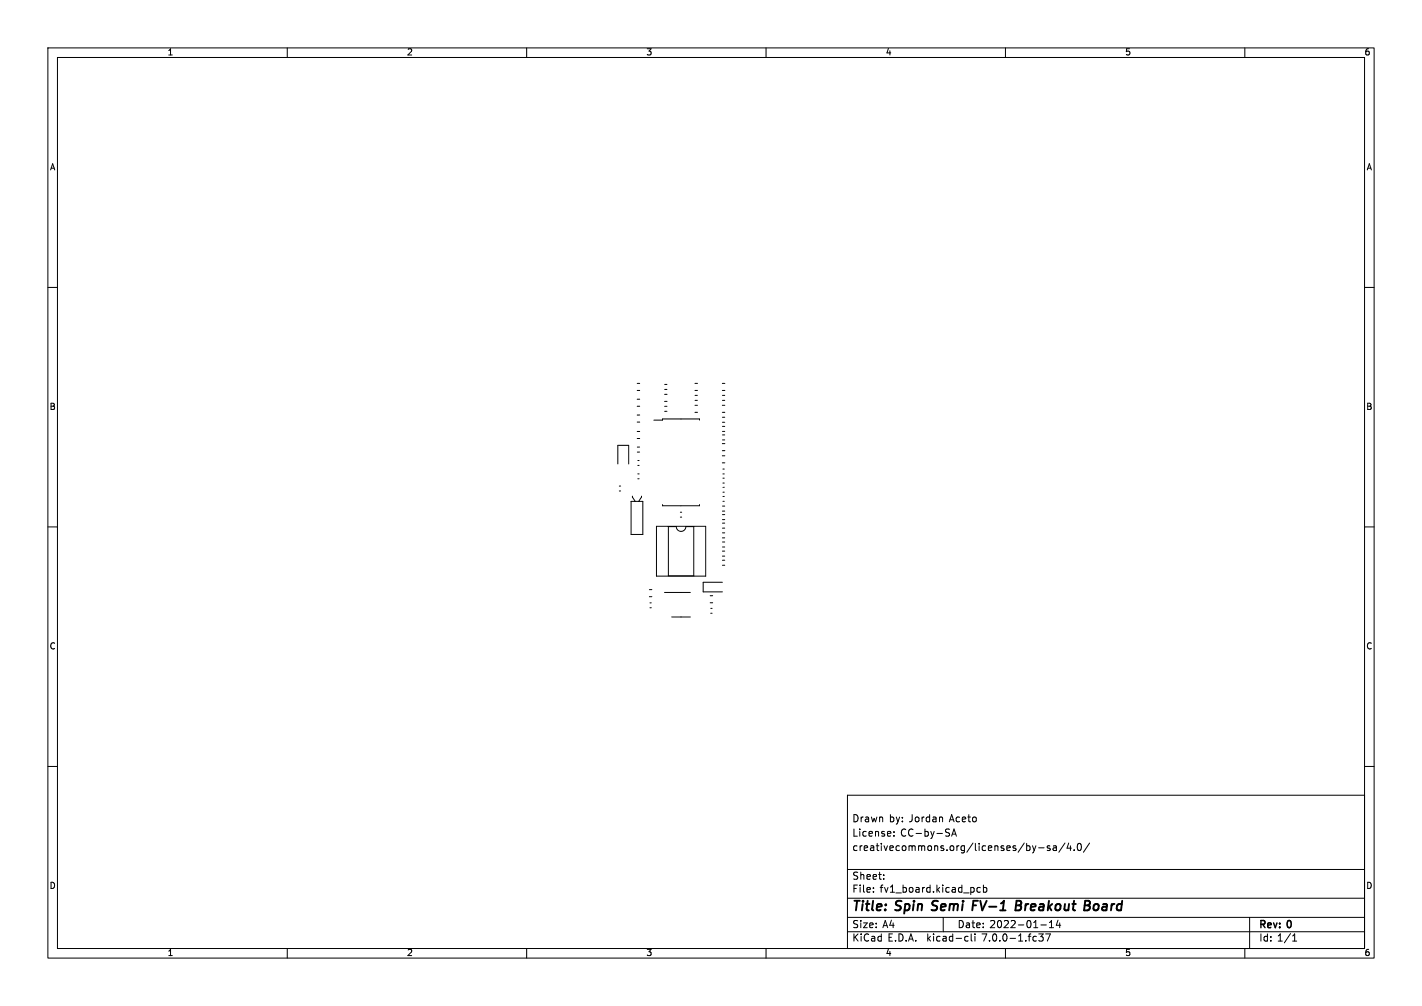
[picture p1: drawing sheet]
<svg xmlns="http://www.w3.org/2000/svg" width="297mm" height="210mm" viewBox="0 0 297 210" stroke-linecap="round" stroke-linejoin="round" font-family="sans-serif">
<defs><g id="words">
<g font-size="2.8">
<text x="178" y="190.8">Title:</text>
<text x="187.1" y="190.8">Spin</text>
<text x="195.3" y="190.8">Semi</text>
<text x="204.4" y="190.8">FV-1</text>
<text x="214" y="190.8">Breakout</text>
<text x="228.9" y="190.8">Board</text>
</g>
<g font-size="2.1">
<text x="178" y="171.9">Drawn</text>
<text x="185.7" y="171.9">by: Jordan</text>
<text x="198.4" y="171.9">Aceto</text>
<text x="178" y="177.9">creativecommons.org/licenses/by-sa/4.0/</text>
<text x="178" y="174.9">License:</text>
<text x="188" y="174.9">CC-by-SA</text>
<text x="178" y="183.9">Sheet:</text>
<text x="178" y="186.6">File:</text>
<text x="183.8" y="186.6">fv1_board.kicad_pcb</text>
<text x="178" y="196.8">KiCad</text>
<text x="178" y="194">Size:</text>
<text x="184.3" y="194">A4</text>
<text x="185.4" y="196.8">E.D.A.</text>
<text x="193.6" y="196.8">kicad-cli</text>
<text x="200" y="194">Date:</text>
<text x="205.2" y="196.8">7.0.0-1.fc37</text>
<text x="206.7" y="194">2022-01-14</text>
<text x="263" y="194.2">Rev:</text>
<text x="263" y="196.8">Id: 1/1</text>
<text x="269" y="194.2">0</text>
</g>
<g font-size="1.8">
<text x="35" y="11.8">1</text>
<text x="85" y="11.8">2</text>
<text x="135" y="11.8">3</text>
<text x="185" y="11.8">4</text>
<text x="235" y="11.8">5</text>
<text x="285" y="11.8">6</text>
<text x="10.4" y="35.8">A</text>
<text x="285.4" y="35.8">A</text>
<text x="10.3" y="85.8">B</text>
<text x="285.3" y="85.8">B</text>
<text x="10.3" y="135.8">C</text>
<text x="285.3" y="135.8">C</text>
<text x="10.3" y="185.8">D</text>
<text x="285.3" y="185.8">D</text>
<text x="35" y="199.8">1</text>
<text x="85" y="199.8">2</text>
<text x="135" y="199.8">3</text>
<text x="185" y="199.8">4</text>
<text x="235" y="199.8">5</text>
<text x="285" y="199.8">6</text>
</g>
</g></defs>
<g fill="none" stroke="#000" stroke-width=".21">
<path d="M10 10h277v190h-277zM12 12h273v186h-273zM60 10v2M110 10v2M160 10v2M210 10v2M260 10v2M10 60h2M285 60h2M129 96.8v-3.8h2.3v3.8M133.1 91.5h.5M133.1 90.1h.5"/>
<path d="M133.1 80h.5M133.1 81.5h.5M133.1 83.3h.5M133.1 84.8h.5M133.1 88.1h.5M133.1 86.6h.5M133.1 94.4h.5M133.1 93.3h.5M133.2 97.2h.3M133.2 96.1h.3M133.2 100h.3M133.2 98.9h.3"/>
<path d="M136.6 87.7h1.8v-.2h7.7v.2M138.8 83.8h.5M138.8 82.3h.5M138.8 84.8h.5M138.8 80.2h.5M138.8 81.3h.5M138.8 85.9h.5M145.2 80h.5M145.2 81.5h.5M145.2 84.6h.5M145.2 86.1h.5M145.2 82.5h.5"/>
<path d="M145.2 83.6h.5M150.9 95.1h.5M150.9 96.6h.5M150.9 92.6h.5M150.9 94.1h.5M150.9 80h.5M150.9 81.5h.5M150.9 84.6h.5M150.9 86.1h.5M150.9 90.1h.5M150.9 87.1h.5M150.9 88.2h.5"/>
<path d="M150.9 89h.5M150.9 82.5h.5M150.9 83.6h.5M150.9 91.8h.5M150.9 90.8h.5M151 99.8h.3M151 98.9h.3M151 97.9h.3M10 110h2M129.3 102.5h.3M129.3 101.5h.3M131.8 104.7h2.5v6.9h-2.5z"/>
<path d="M132.1 103.6l.6 1.1M134 103.6l-.6 1.1M137.1 109.9h10.3v10.4h-10.3zM138.4 105.3v.3h7.7v-.3M139.6 109.9h1.6a1 1 0 0 0 1 1 1 1 0 0 0 1-1h1.7v10.3h-5.3zM142.1 108h.3M142.1 106.9h.3M150.9 108.5h.5M150.9 107.4h.5M150.9 114.2h.5M150.9 113.1h.5M150.9 106.7h.5"/>
<path d="M150.9 105.6h.5M150.9 112.3h.5M150.9 111.2h.5M150.9 110.3h.5M150.9 109.2h.5M150.9 117h.5M150.9 118h.5M150.9 116.1h.5M150.9 115h.5M151 103.6h.3M151 104.7h.3M151 100.8h.3"/>
<path d="M151 101.7h.3M151 102.7h.3M285 110h2M135.6 124.6h.6M135.6 123.1h.6M135.7 125.9h.3M135.7 126.9h.3M138.8 123.7h5.4M140.3 128.8h3.9M148.3 124.4h.6M148.3 125.8h.6M148.4 127h.3"/>
<path d="M148.4 128h.3M150.9 121.6h-4v2h4M10 160h2M285 160h2M177 166h108v32h-108zM186.7 174.4v.2M186.7 173.6v.2M196.8 170.6l.1 1M198 173.8l.3 .3-.3 .5M198.1 173.1h.2M198.8 174.6l.5-1.5 .5 1.5M198.9 174.1h.7"/>
<path d="M216.9 177h1.2M219.3 176.6h-.4l-.2 .2 .1 .2 .5 .1v.4h-.6M220 176.6h.6v1M220.6 176.9l-.5 .1-.2 .2 .2 .4 .5-.1M222.4 176l-1.3 1.9M223.2 176l-.3 1.1h.9M223.6 176.6v1M224.4 177.4v.2M225.1 176.2l.3-.1a.8 .8 0 0 1 .5 .7 .8 .8 0 0 1-.5 .8l-.3-.2-.1-.4zM227.6 176l-1.3 1.9M60 198v2M110 198v2"/>
<path d="M160 198v2M177 194.5h108M177 191.5h108M177 187.5h108M177 181.5h108M182.4 186.1v.2M182.4 185.3v.2M184.6 183.4v.2M184.6 182.6v.2M197 191.5v3M201.8 195.5h.4M202.2 196.4l-.4 .1"/>
<path d="M202.8 195v1.2l.3 .3M203.6 195v.1M203.6 195.5v1M204.8 185.3h-.5l-.3 .2 .2 .7h.6M205.4 185.3h.4l.3 .2-.1 .7h-.6M205.4 184.8v1.5M210 198v2M217 195h.9l-.5 .5 .4 .2v.6l-.2 .2-.6-.2M217.4 193.1h1.1M218.4 195h1l-.7 1.5M219.2 193.7h.8M219.2 192.6l.4-.4v1.5"/>
<path d="M221 192.1l-.4 1.1h.9M221.3 192.7v1M260 198v2M261 191.5v6.5M270 196.5h.8M270 195.4l.4-.4v1.5"/>
</g>
<path d="M194.5 189.9l.3 .1M203.2 189h.7M204.3 188h-1l-.2 2M212.2 189h.7M212.9 189l.3 .2M213.3 188.2l-.3-.2h-.7l-.2 2h.7l.5-.3M213.3 188.6l-.4 .4M226.7 188h.6l.3 .2v.4l-.4 .4 .3 .1a.58 .58 0 0 1-.3 .9" fill="none" stroke="#000" stroke-width=".4"/>
<g fill="#fff" stroke="#fff" stroke-width=".21">
<circle cx="139.4" cy="92.1" r=".17"/>
<circle cx="139.4" cy="102.3" r=".17"/>
<circle cx="151.9" cy="118.8" r=".17"/>
<circle cx="145" cy="92" r=".17"/>
<circle cx="128.7" cy="100.7" r=".17"/>
<circle cx="154.1" cy="92.3" r=".17"/>
<circle cx="139.5" cy="95.9" r=".17"/>
<circle cx="154.9" cy="89.5" r=".17"/>
<circle cx="145" cy="99.7" r=".17"/>
<circle cx="140.2" cy="107.4" r=".17"/>
<circle cx="139.6" cy="100.9" r=".17"/>
<circle cx="133.3" cy="125.5" r=".17"/>
<circle cx="132.8" cy="122.9" r=".17"/>
<circle cx="134.9" cy="125.2" r=".17"/>
<circle cx="132.1" cy="95.5" r=".17"/>
<circle cx="149" cy="82" r=".17"/>
<circle cx="154.3" cy="94.9" r=".17"/>
<circle cx="149" cy="84.1" r=".17"/>
<circle cx="136.9" cy="81.8" r=".17"/>
<circle cx="145" cy="93.5" r=".17"/>
<circle cx="131.3" cy="99.6" r=".17"/>
<circle cx="151" cy="103.2" r=".17"/>
<circle cx="151" cy="101.3" r=".17"/>
<circle cx="152" cy="112.7" r=".17"/>
<circle cx="136.4" cy="120.8" r=".17"/>
<circle cx="150.4" cy="97.3" r=".17"/>
<circle cx="135.4" cy="97" r=".17"/>
<circle cx="139.2" cy="123" r=".17"/>
<circle cx="139.1" cy="121.2" r=".17"/>
<circle cx="149.2" cy="108.7" r=".17"/>
<circle cx="149.4" cy="107.1" r=".17"/>
<circle cx="148.2" cy="117.2" r=".17"/>
<circle cx="149.5" cy="119" r=".17"/>
<circle cx="132.1" cy="102.9" r=".17"/>
<circle cx="134" cy="102.9" r=".17"/>
<circle cx="138.4" cy="111.3" r=".18"/>
<circle cx="138.4" cy="113.8" r=".18"/>
<circle cx="138.4" cy="116.3" r=".18"/>
<circle cx="138.4" cy="118.9" r=".18"/>
<circle cx="146.1" cy="118.9" r=".18"/>
<circle cx="146.1" cy="116.3" r=".18"/>
<circle cx="146.1" cy="113.8" r=".18"/>
<circle cx="146.1" cy="111.3" r=".18"/>
<circle cx="157.5" cy="81.3" r=".17"/>
<circle cx="157.5" cy="83.8" r=".17"/>
<circle cx="157.5" cy="86.4" r=".17"/>
<circle cx="157.5" cy="94" r=".17"/>
<circle cx="157.5" cy="96.5" r=".17"/>
<circle cx="157.5" cy="99.1" r=".17"/>
<circle cx="157.5" cy="101.6" r=".17"/>
<circle cx="157.5" cy="104.1" r=".17"/>
<circle cx="129.5" cy="114.3" r=".17"/>
<circle cx="129.5" cy="116.8" r=".17"/>
<circle cx="129.5" cy="119.4" r=".17"/>
<circle cx="129.5" cy="121.9" r=".17"/>
<circle cx="129.5" cy="124.5" r=".17"/>
<circle cx="129.5" cy="127" r=".17"/>
<circle cx="129.5" cy="81.3" r=".17"/>
<circle cx="129.5" cy="83.8" r=".17"/>
<circle cx="129.5" cy="86.4" r=".17"/>
<circle cx="157.5" cy="111.8" r=".17"/>
<circle cx="157.5" cy="114.3" r=".17"/>
<circle cx="157.5" cy="116.8" r=".17"/>
<circle cx="157.5" cy="119.4" r=".17"/>
<circle cx="157.5" cy="124.5" r=".17"/>
<circle cx="157.5" cy="127" r=".17"/>
</g>
<use href="#words"/>
</svg>
